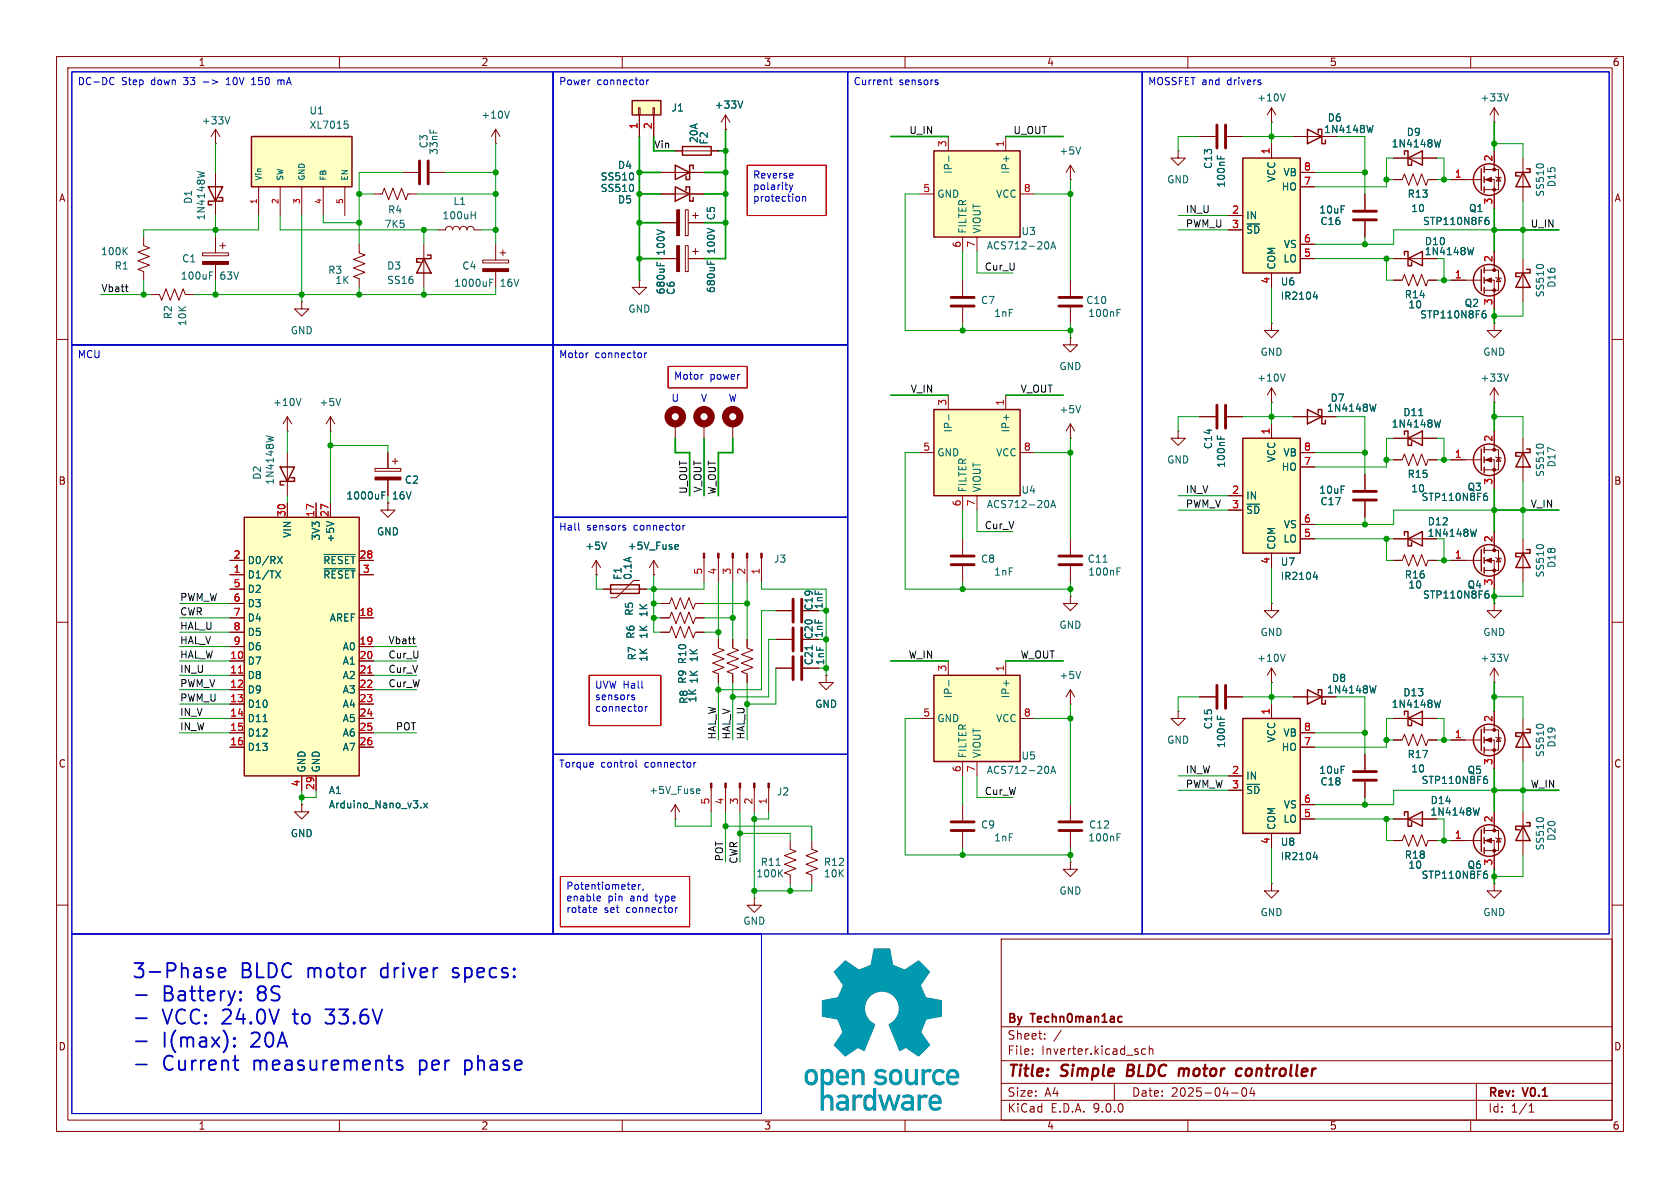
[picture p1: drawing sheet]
<svg xmlns="http://www.w3.org/2000/svg" width="297mm" height="210mm" viewBox="0 0 297 210" stroke-linecap="round" stroke-linejoin="round" font-family="sans-serif">
<defs><g id="words">
<g font-size="3.5" fill="#0000c2">
<text x="13.7" y="173.6">3-Phase</text>
<text x="42.5" y="173.6">BLDC</text>
<text x="54.6" y="173.6">motor</text>
<text x="68" y="173.6">driver</text>
<text x="81.1" y="173.6">specs:</text>
<text x="28.7" y="177.7">Battery:</text>
<text x="45.7" y="177.7">8S</text>
<text x="28.7" y="181.8">VCC: 24.0V</text>
<text x="28.7" y="185.9">I(max):</text>
<text x="44.7" y="185.9">20A</text>
<text x="52.6" y="181.8">to</text>
<text x="58.7" y="181.8">33.6V</text>
<text x="45" y="190">measurements</text>
<text x="74.7" y="190">per</text>
<text x="83.2" y="190">phase</text>
</g>
<g font-size="2.8" fill="#840000">
<text x="178" y="190.9">Title:</text>
<text x="187.7" y="190.9">Simple</text>
<text x="200.1" y="190.9">BLDC</text>
<text x="210" y="190.9">motor</text>
<text x="221" y="190.9">controller</text>
</g>
<g font-size="2.1" fill="#840000">
<text x="178" y="184">Sheet:</text>
<text x="178" y="181.2">By</text>
<text x="182.4" y="181.2">Techn0man1ac</text>
<text x="178" y="186.7">File:</text>
<text x="184.1" y="186.7">Inverter.kicad_sch</text>
<text x="178" y="196.9">KiCad</text>
<text x="178" y="194.1">Size:</text>
<text x="184.7" y="194.1">A4</text>
<text x="185.7" y="196.9">E.D.A.</text>
<text x="193.3" y="196.9">9.0.0</text>
<text x="200" y="194.1">Date:</text>
<text x="207" y="194.1">2025-04-04</text>
<text x="263" y="194.3">Rev:</text>
<text x="263" y="196.9">Id:</text>
<text x="267.1" y="196.9">1/1</text>
<text x="269.4" y="194.3">V0.1</text>
</g>
<g font-size="1.8" fill="#840000">
<text x="35" y="11.9">1</text>
<text x="85" y="11.9">2</text>
<text x="135" y="11.9">3</text>
<text x="185" y="11.9">4</text>
<text x="235" y="11.9">5</text>
<text x="285" y="11.9">6</text>
<text x="234" y="23.7">1N4148W</text>
<text x="10.3" y="35.9">A</text>
<text x="285.3" y="35.9">A</text>
<text x="251.8" y="45.3">1N4148W</text>
<text x="10.3" y="85.9">B</text>
<text x="285.3" y="85.9">B</text>
<text x="10.3" y="135.9">C</text>
<text x="285.3" y="135.9">C</text>
<text x="10.3" y="185.9">D</text>
<text x="285.3" y="185.9">D</text>
<text x="35" y="199.9">1</text>
<text x="85" y="199.9">2</text>
<text x="135" y="199.9">3</text>
<text x="185" y="199.9">4</text>
<text x="235" y="199.9">5</text>
<text x="285" y="199.9">6</text>
</g>
<g font-size="1.8" fill="#0000c2">
<text x="13.7" y="15.4">DC-DC</text>
<text x="21.5" y="15.4">Step</text>
<text x="26.8" y="15.4">down</text>
<text x="32.8" y="15.4">33</text>
<text x="36.4" y="15.4">-&gt;</text>
<text x="40.7" y="15.4">10V</text>
<text x="45.4" y="15.4">150</text>
<text x="50.2" y="15.4">mA</text>
<text x="98.7" y="15.4">Power</text>
<text x="105.5" y="15.4">connector</text>
<text x="150.8" y="15.4">Current</text>
<text x="158.9" y="15.4">sensors</text>
<text x="202.9" y="15.4">MOSSFET and</text>
<text x="217.1" y="15.4">drivers</text>
<text x="133" y="31.9">Reverse</text>
<text x="133" y="33.9">polarity</text>
<text x="133" y="36">protection</text>
<text x="13.7" y="63.6">MCU</text>
<text x="98.7" y="63.6">Motor</text>
<text x="105.2" y="63.6">connector</text>
<text x="118.6" y="71.2">U</text>
<text x="119.1" y="67.4">Motor</text>
<text x="123.8" y="71.2">V</text>
<text x="125.5" y="67.4">power</text>
<text x="128.7" y="71.2">W</text>
<text x="98.7" y="94.1">Hall</text>
<text x="103.7" y="94.1">sensors</text>
<text x="112.2" y="94.1">connector</text>
<text x="105.1" y="122.1">UVW Hall</text>
<text x="105.1" y="124.1">sensors</text>
<text x="105.1" y="126.1">connector</text>
<text x="98.7" y="136">Torque</text>
<text x="106.2" y="136">control</text>
<text x="114.1" y="136">connector</text>
<text x="100" y="157.6">Potentiometer,</text>
<text x="100" y="159.7">enable</text>
<text x="100" y="161.7">rotate</text>
<text x="106.8" y="161.7">set</text>
<text x="107.5" y="159.7">pin</text>
<text x="110.8" y="161.7">connector</text>
<text x="111.5" y="159.7">and</text>
<text x="116.2" y="159.7">type</text>
</g>
<g font-size="1.8" fill="#006464">
<text x="35.6" y="22.2">+33V</text>
<text x="54.6" y="20.4">U1</text>
<text x="54.6" y="23">XL7015</text>
<text x="85" y="21.2">+10V</text>
<text x="118.6" y="19.9">J1</text>
<text x="126.2" y="19.4">+33V</text>
<text x="222.1" y="18.1">+10V</text>
<text x="234.6" y="21.7">D6</text>
<text x="261.6" y="18.1">+33V</text>
<text x="75.8" y="26.3" transform="rotate(-90 75.8 26.3)">C3</text>
<text x="77.6" y="27.5" transform="rotate(-90 77.6 27.5)">33nF</text>
<text x="123.5" y="25.4" transform="rotate(-90 123.5 25.4)">20A</text>
<text x="125.3" y="25.6" transform="rotate(-90 125.3 25.6)">F2</text>
<text x="187.2" y="27.5">+5V</text>
<text x="214.5" y="30" transform="rotate(-90 214.5 30)">C13</text>
<text x="245.9" y="26.3">1N4148W</text>
<text x="248.6" y="24.2">D9</text>
<text x="106.1" y="34.1">SS510</text>
<text x="106.1" y="32.1">SS510</text>
<text x="109.1" y="30.1">D4</text>
<text x="165.6" y="35.2">GND</text>
<text x="168.5" y="30.8" transform="rotate(-90 168.5 30.8)">IP-</text>
<text x="176" y="35.2">VCC</text>
<text x="178.7" y="30.8" transform="rotate(-90 178.7 30.8)">IP+</text>
<text x="206.2" y="32.6">GND</text>
<text x="216.8" y="33.3" transform="rotate(-90 216.8 33.3)">100nF</text>
<text x="225.7" y="32.3" transform="rotate(-90 225.7 32.3)">VCC</text>
<text x="226.5" y="33.9">HO</text>
<text x="226.8" y="31.3">VB</text>
<text x="248.8" y="35.2">R13</text>
<text x="273.2" y="34.9" transform="rotate(-90 273.2 34.9)">SS510</text>
<text x="275.2" y="33.2" transform="rotate(-90 275.2 33.2)">D15</text>
<text x="34.1" y="36.1" transform="rotate(-90 34.1 36.1)">D1</text>
<text x="36.4" y="39.1" transform="rotate(-90 36.4 39.1)">1N4148W</text>
<text x="67.9" y="40.5">7K5</text>
<text x="68.5" y="37.9">R4</text>
<text x="78.1" y="39">100uH</text>
<text x="80.1" y="36.4">L1</text>
<text x="109.1" y="36.2">D5</text>
<text x="126.6" y="39" transform="rotate(-90 126.6 39)">C5</text>
<text x="171" y="41.4" transform="rotate(-90 171 41.4)">FILTER</text>
<text x="173.6" y="41.4" transform="rotate(-90 173.6 41.4)">VIOUT</text>
<text x="180.5" y="41.8">U3</text>
<text x="220.2" y="39">IN</text>
<text x="220.2" y="41.5">~{SD}</text>
<text x="233.1" y="37.9">10uF</text>
<text x="233.3" y="40">C16</text>
<text x="249.4" y="37.7">10</text>
<text x="251.5" y="40">STP110N8F6</text>
<text x="259.6" y="37.7">Q1</text>
<text x="17.7" y="45.3">100K</text>
<text x="20.2" y="47.9">R1</text>
<text x="32.1" y="46.6">C1</text>
<text x="68.3" y="47.9">D3</text>
<text x="81.6" y="47.9">C4</text>
<text x="117.7" y="45.1" transform="rotate(-90 117.7 45.1)">100V</text>
<text x="126.6" y="44.9" transform="rotate(-90 126.6 44.9)">100V</text>
<text x="174.4" y="44.3">ACS712-20A</text>
<text x="225.7" y="47.8" transform="rotate(-90 225.7 47.8)">COM</text>
<text x="226.8" y="46.6">LO</text>
<text x="226.9" y="44">VS</text>
<text x="251.8" y="43.5">D10</text>
<text x="31.9" y="49.6">100uF</text>
<text x="38.9" y="49.6">63V</text>
<text x="57.9" y="48.6">R3</text>
<text x="59.2" y="50.4">1K</text>
<text x="68.3" y="50.4">SS16</text>
<text x="80.2" y="50.9">1000uF</text>
<text x="88.4" y="50.9">16V</text>
<text x="117.7" y="52.1" transform="rotate(-90 117.7 52.1)">680uF</text>
<text x="119.5" y="52.2" transform="rotate(-90 119.5 52.2)">C6</text>
<text x="126.6" y="51.9" transform="rotate(-90 126.6 51.9)">680uF</text>
<text x="173.3" y="53.9">C7</text>
<text x="191.9" y="53.9">C10</text>
<text x="226.3" y="50.6">U6</text>
<text x="226.3" y="53.2">IR2104</text>
<text x="248.2" y="52.9">R14</text>
<text x="273.2" y="52.7" transform="rotate(-90 273.2 52.7)">SS510</text>
<text x="275.2" y="51" transform="rotate(-90 275.2 51)">D16</text>
<text x="30.6" y="56.5" transform="rotate(-90 30.6 56.5)">R2</text>
<text x="33.1" y="57.7" transform="rotate(-90 33.1 57.7)">10K</text>
<text x="51.3" y="59.3">GND</text>
<text x="111" y="55.5">GND</text>
<text x="175.7" y="56.2">1nF</text>
<text x="192.3" y="56.2">100nF</text>
<text x="248.9" y="54.7">10</text>
<text x="251" y="56.5">STP110N8F6</text>
<text x="258.8" y="54.5">Q2</text>
<text x="187.2" y="65.6">GND</text>
<text x="222.8" y="63.1">GND</text>
<text x="262.1" y="63.1">GND</text>
<text x="48.2" y="72">+10V</text>
<text x="56.4" y="72">+5V</text>
<text x="222.1" y="67.7">+10V</text>
<text x="235.1" y="71.2">D7</text>
<text x="261.6" y="67.7">+33V</text>
<text x="168.5" y="76.5" transform="rotate(-90 168.5 76.5)">IP-</text>
<text x="178.7" y="76.5" transform="rotate(-90 178.7 76.5)">IP+</text>
<text x="187.2" y="73.3">+5V</text>
<text x="234.5" y="73">1N4148W</text>
<text x="245.9" y="75.8">1N4148W</text>
<text x="248" y="73.8">D11</text>
<text x="165.6" y="80.9">GND</text>
<text x="176" y="80.9">VCC</text>
<text x="206.2" y="82.1">GND</text>
<text x="214.5" y="79.5" transform="rotate(-90 214.5 79.5)">C14</text>
<text x="216.8" y="82.8" transform="rotate(-90 216.8 82.8)">100nF</text>
<text x="225.7" y="81.8" transform="rotate(-90 225.7 81.8)">VCC</text>
<text x="226.5" y="83.4">HO</text>
<text x="226.8" y="80.9">VB</text>
<text x="275.2" y="82.7" transform="rotate(-90 275.2 82.7)">D17</text>
<text x="46.3" y="84.9" transform="rotate(-90 46.3 84.9)">D2</text>
<text x="48.6" y="85.8" transform="rotate(-90 48.6 85.8)">1N4148W</text>
<text x="61.1" y="88.5">1000uF</text>
<text x="69.4" y="88.5">16V</text>
<text x="71.5" y="85.7">C2</text>
<text x="171" y="87.1" transform="rotate(-90 171 87.1)">FILTER</text>
<text x="173.6" y="87.1" transform="rotate(-90 173.6 87.1)">VIOUT</text>
<text x="180.5" y="87.5">U4</text>
<text x="220.2" y="88.5">IN</text>
<text x="233.1" y="87.5">10uF</text>
<text x="233.3" y="89.5">C17</text>
<text x="248.8" y="84.7">R15</text>
<text x="249.4" y="87.2">10</text>
<text x="251.2" y="88.7">STP110N8F6</text>
<text x="259.3" y="87">Q3</text>
<text x="273.2" y="84.4" transform="rotate(-90 273.2 84.4)">SS510</text>
<text x="51.7" y="95.2" transform="rotate(-90 51.7 95.2)">VIN</text>
<text x="56.7" y="95.7" transform="rotate(-90 56.7 95.7)">3V3</text>
<text x="66.5" y="94.8">GND</text>
<text x="174.4" y="90">ACS712-20A</text>
<text x="220.2" y="91">~{SD}</text>
<text x="226.9" y="93.6">VS</text>
<text x="252.3" y="95.1">1N4148W</text>
<text x="252.3" y="93.1">D12</text>
<text x="43.7" y="99.9">D0/RX</text>
<text x="57" y="99.9">~{RESET}</text>
<text x="59.3" y="96" transform="rotate(-90 59.3 96)">+5V</text>
<text x="103.4" y="97.4">+5V</text>
<text x="110.9" y="97.4">+5V_Fuse</text>
<text x="136.7" y="99.7">J3</text>
<text x="173.3" y="99.7">C8</text>
<text x="175.7" y="102">1nF</text>
<text x="192.2" y="99.7">C11</text>
<text x="192.3" y="102">100nF</text>
<text x="225.7" y="97.3" transform="rotate(-90 225.7 97.3)">COM</text>
<text x="226.3" y="100.2">U7</text>
<text x="226.8" y="96.1">LO</text>
<text x="275.2" y="100.5" transform="rotate(-90 275.2 100.5)">D18</text>
<text x="43.7" y="102.5">D1/TX</text>
<text x="43.7" y="105">D2</text>
<text x="43.7" y="107.5">D3</text>
<text x="57" y="102.5">~{RESET}</text>
<text x="110.1" y="102.6" transform="rotate(-90 110.1 102.6)">F1</text>
<text x="111.9" y="102.6" transform="rotate(-90 111.9 102.6)">0.1A</text>
<text x="145.6" y="107.8" transform="rotate(-90 145.6 107.8)">1nF</text>
<text x="226.3" y="102.7">IR2104</text>
<text x="248.2" y="102.5">R16</text>
<text x="248.9" y="104.2">10</text>
<text x="251.5" y="106">STP110N8F6</text>
<text x="259.3" y="104.2">Q4</text>
<text x="273.2" y="102.2" transform="rotate(-90 273.2 102.2)">SS510</text>
<text x="43.7" y="110.1">D4</text>
<text x="43.7" y="112.6">D5</text>
<text x="58.2" y="110.1">AREF</text>
<text x="112.1" y="109" transform="rotate(-90 112.1 109)">R5</text>
<text x="112.4" y="113" transform="rotate(-90 112.4 113)">R6</text>
<text x="114.7" y="113" transform="rotate(-90 114.7 113)">1K</text>
<text x="114.7" y="109.2" transform="rotate(-90 114.7 109.2)">1K</text>
<text x="143.9" y="113.1" transform="rotate(-90 143.9 113.1)">C20</text>
<text x="143.9" y="108" transform="rotate(-90 143.9 108)">C19</text>
<text x="145.6" y="112.9" transform="rotate(-90 145.6 112.9)">1nF</text>
<text x="187.2" y="111.4">GND</text>
<text x="222.8" y="112.6">GND</text>
<text x="262.1" y="112.6">GND</text>
<text x="43.7" y="115.2">D6</text>
<text x="43.7" y="117.7">D7</text>
<text x="60.5" y="115.2">A0</text>
<text x="60.5" y="117.7">A1</text>
<text x="112.6" y="116.8" transform="rotate(-90 112.6 116.8)">R7</text>
<text x="114.7" y="117.1" transform="rotate(-90 114.7 117.1)">1K</text>
<text x="123.5" y="117.2" transform="rotate(-90 123.5 117.2)">1K</text>
<text x="143.9" y="117.7" transform="rotate(-90 143.9 117.7)">C21</text>
<text x="145.9" y="117.7" transform="rotate(-90 145.9 117.7)">1nF</text>
<text x="222.1" y="117.2">+10V</text>
<text x="261.6" y="117.2">+33V</text>
<text x="43.7" y="120.2">D8</text>
<text x="43.7" y="122.8">D9</text>
<text x="43.7" y="125.3">D10</text>
<text x="60.5" y="120.2">A2</text>
<text x="60.5" y="122.8">A3</text>
<text x="60.5" y="125.3">A4</text>
<text x="121.5" y="121" transform="rotate(-90 121.5 121)">R9 R10</text>
<text x="121.8" y="124.5" transform="rotate(-90 121.8 124.5)">R8</text>
<text x="123.3" y="124.3" transform="rotate(-90 123.3 124.3)">1K 1K</text>
<text x="144" y="125.3">GND</text>
<text x="168.5" y="123.5" transform="rotate(-90 168.5 123.5)">IP-</text>
<text x="178.7" y="123.5" transform="rotate(-90 178.7 123.5)">IP+</text>
<text x="187.2" y="120.2">+5V</text>
<text x="234.5" y="122.8">1N4148W</text>
<text x="235.4" y="120.8">D8</text>
<text x="245.9" y="125.3">1N4148W</text>
<text x="248" y="123.3">D13</text>
<text x="43.7" y="127.9">D11</text>
<text x="43.7" y="130.4">D12</text>
<text x="60.5" y="127.9">A5</text>
<text x="60.5" y="130.4">A6</text>
<text x="165.6" y="127.9">GND</text>
<text x="176" y="127.9">VCC</text>
<text x="206.2" y="131.7">GND</text>
<text x="214.5" y="129" transform="rotate(-90 214.5 129)">C15</text>
<text x="225.7" y="131.3" transform="rotate(-90 225.7 131.3)">VCC</text>
<text x="226.8" y="130.4">VB</text>
<text x="43.7" y="132.9">D13</text>
<text x="54.2" y="136.7" transform="rotate(-90 54.2 136.7)">GND</text>
<text x="56.7" y="136.7" transform="rotate(-90 56.7 136.7)">GND</text>
<text x="60.5" y="132.9">A7</text>
<text x="171" y="134.1" transform="rotate(-90 171 134.1)">FILTER</text>
<text x="173.6" y="134.1" transform="rotate(-90 173.6 134.1)">VIOUT</text>
<text x="174.4" y="137">ACS712-20A</text>
<text x="180.5" y="134.5">U5</text>
<text x="216.8" y="132.3" transform="rotate(-90 216.8 132.3)">100nF</text>
<text x="226.5" y="132.9">HO</text>
<text x="233.1" y="137">10uF</text>
<text x="248.8" y="134.2">R17</text>
<text x="249.4" y="136.8">10</text>
<text x="259.3" y="137">Q5</text>
<text x="273.2" y="133.9" transform="rotate(-90 273.2 133.9)">SS510</text>
<text x="275.2" y="132.2" transform="rotate(-90 275.2 132.2)">D19</text>
<text x="58" y="140.6">A1</text>
<text x="58" y="143.1">Arduino_Nano_v3.x</text>
<text x="114.7" y="140.6">+5V_Fuse</text>
<text x="137.2" y="140.8">J2</text>
<text x="220.2" y="138">IN</text>
<text x="220.2" y="140.6">~{SD}</text>
<text x="226.9" y="143.1">VS</text>
<text x="233.3" y="139">C18</text>
<text x="251.2" y="138.8">STP110N8F6</text>
<text x="252.8" y="142.3">D14</text>
<text x="51.3" y="148.2">GND</text>
<text x="173.3" y="146.7">C9</text>
<text x="175.7" y="148.9">1nF</text>
<text x="192.3" y="148.9">100nF</text>
<text x="192.4" y="146.7">C12</text>
<text x="225.7" y="146.8" transform="rotate(-90 225.7 146.8)">COM</text>
<text x="226.3" y="149.7">U8</text>
<text x="226.8" y="145.6">LO</text>
<text x="252.8" y="144.4">1N4148W</text>
<text x="275.2" y="148.8" transform="rotate(-90 275.2 148.8)">D20</text>
<text x="133.6" y="155.3">100K</text>
<text x="134.4" y="153.3">R11</text>
<text x="145.6" y="153.3">R12</text>
<text x="145.6" y="155.3">10K</text>
<text x="226.3" y="152.2">IR2104</text>
<text x="248.2" y="152">R18</text>
<text x="248.9" y="153.8">10</text>
<text x="251.2" y="155.5">STP110N8F6</text>
<text x="259.3" y="153.8">Q6</text>
<text x="273.2" y="150.4" transform="rotate(-90 273.2 150.4)">SS510</text>
<text x="187.2" y="158.3">GND</text>
<text x="131.3" y="163.7">GND</text>
<text x="222.8" y="162.2">GND</text>
<text x="262.1" y="162.2">GND</text>
</g>
<g font-size="1.8" fill="#a90000">
<text x="112.8" y="22.9" transform="rotate(-90 112.8 22.9)">1</text>
<text x="115.3" y="22.9" transform="rotate(-90 115.3 22.9)">2</text>
<text x="167.4" y="26.1" transform="rotate(-90 167.4 26.1)">3</text>
<text x="177.5" y="26.1" transform="rotate(-90 177.5 26.1)">1</text>
<text x="224.5" y="27.4" transform="rotate(-90 224.5 27.4)">1</text>
<text x="263.9" y="28.6" transform="rotate(-90 263.9 28.6)">2</text>
<text x="163.1" y="34">5</text>
<text x="180.9" y="34">8</text>
<text x="230.4" y="30.2">8</text>
<text x="230.4" y="32.8">7</text>
<text x="257.1" y="31.5">1</text>
<text x="217.7" y="37.8">2</text>
<text x="217.7" y="40.4">3</text>
<text x="263.9" y="36.3" transform="rotate(-90 263.9 36.3)">3</text>
<text x="169.9" y="43.9" transform="rotate(-90 169.9 43.9)">6</text>
<text x="172.5" y="43.9" transform="rotate(-90 172.5 43.9)">7</text>
<text x="230.4" y="42.9">6</text>
<text x="230.4" y="45.5">5</text>
<text x="263.9" y="46.4" transform="rotate(-90 263.9 46.4)">2</text>
<text x="224.5" y="50.2" transform="rotate(-90 224.5 50.2)">4</text>
<text x="257.1" y="49.3">1</text>
<text x="263.9" y="54" transform="rotate(-90 263.9 54)">3</text>
<text x="167.4" y="71.8" transform="rotate(-90 167.4 71.8)">3</text>
<text x="177.5" y="71.8" transform="rotate(-90 177.5 71.8)">1</text>
<text x="224.5" y="76.9" transform="rotate(-90 224.5 76.9)">1</text>
<text x="163.1" y="79.8">5</text>
<text x="180.9" y="79.8">8</text>
<text x="230.4" y="79.8">8</text>
<text x="230.4" y="82.3">7</text>
<text x="257.1" y="81">1</text>
<text x="263.9" y="78.2" transform="rotate(-90 263.9 78.2)">2</text>
<text x="169.9" y="89.6" transform="rotate(-90 169.9 89.6)">6</text>
<text x="172.5" y="89.6" transform="rotate(-90 172.5 89.6)">7</text>
<text x="217.7" y="87.4">2</text>
<text x="217.7" y="89.9">3</text>
<text x="263.9" y="85.8" transform="rotate(-90 263.9 85.8)">3</text>
<text x="50.5" y="91.5" transform="rotate(-90 50.5 91.5)">30</text>
<text x="55.6" y="91.5" transform="rotate(-90 55.6 91.5)">17</text>
<text x="58.2" y="91.5" transform="rotate(-90 58.2 91.5)">27</text>
<text x="230.4" y="92.5">6</text>
<text x="230.4" y="95">5</text>
<text x="263.9" y="96" transform="rotate(-90 263.9 96)">2</text>
<text x="41.2" y="98.8">2</text>
<text x="41.2" y="101.3">1</text>
<text x="63.5" y="98.8">28</text>
<text x="64.1" y="101.3">3</text>
<text x="124.2" y="101.7" transform="rotate(-90 124.2 101.7)">5</text>
<text x="126.7" y="101.7" transform="rotate(-90 126.7 101.7)">4</text>
<text x="129.3" y="101.7" transform="rotate(-90 129.3 101.7)">3</text>
<text x="131.8" y="101.7" transform="rotate(-90 131.8 101.7)">2</text>
<text x="134.4" y="101.7" transform="rotate(-90 134.4 101.7)">1</text>
<text x="224.5" y="99.8" transform="rotate(-90 224.5 99.8)">4</text>
<text x="257.1" y="98.8">1</text>
<text x="41.2" y="103.9">5</text>
<text x="41.2" y="106.4">6</text>
<text x="263.9" y="103.6" transform="rotate(-90 263.9 103.6)">3</text>
<text x="41.2" y="109">7</text>
<text x="41.2" y="111.5">8</text>
<text x="63.5" y="109">18</text>
<text x="40.6" y="116.6">10</text>
<text x="40.6" y="119.1">11</text>
<text x="41.2" y="114">9</text>
<text x="63.5" y="114">19</text>
<text x="63.5" y="116.6">20</text>
<text x="63.5" y="119.1">21</text>
<text x="167.4" y="118.8" transform="rotate(-90 167.4 118.8)">3</text>
<text x="177.5" y="118.8" transform="rotate(-90 177.5 118.8)">1</text>
<text x="40.6" y="121.7">12</text>
<text x="40.6" y="124.2">13</text>
<text x="63.5" y="121.7">22</text>
<text x="63.5" y="124.2">23</text>
<text x="40.6" y="126.7">14</text>
<text x="40.6" y="129.3">15</text>
<text x="40.6" y="131.8">16</text>
<text x="63.5" y="126.7">24</text>
<text x="63.5" y="129.3">25</text>
<text x="63.5" y="131.8">26</text>
<text x="163.1" y="126.7">5</text>
<text x="180.9" y="126.7">8</text>
<text x="224.5" y="126.4" transform="rotate(-90 224.5 126.4)">1</text>
<text x="230.4" y="129.3">8</text>
<text x="230.4" y="131.8">7</text>
<text x="257.1" y="130.6">1</text>
<text x="263.9" y="127.7" transform="rotate(-90 263.9 127.7)">2</text>
<text x="169.9" y="136.6" transform="rotate(-90 169.9 136.6)">6</text>
<text x="172.5" y="136.6" transform="rotate(-90 172.5 136.6)">7</text>
<text x="217.7" y="136.9">2</text>
<text x="263.9" y="135.3" transform="rotate(-90 263.9 135.3)">3</text>
<text x="53.1" y="139.1" transform="rotate(-90 53.1 139.1)">4</text>
<text x="55.6" y="139.7" transform="rotate(-90 55.6 139.7)">29</text>
<text x="125.5" y="142.3" transform="rotate(-90 125.5 142.3)">5</text>
<text x="128" y="142.3" transform="rotate(-90 128 142.3)">4</text>
<text x="130.6" y="142.3" transform="rotate(-90 130.6 142.3)">3</text>
<text x="133.1" y="142.3" transform="rotate(-90 133.1 142.3)">2</text>
<text x="135.6" y="142.3" transform="rotate(-90 135.6 142.3)">1</text>
<text x="217.7" y="139.4">3</text>
<text x="230.4" y="142">6</text>
<text x="224.5" y="149.3" transform="rotate(-90 224.5 149.3)">4</text>
<text x="230.4" y="144.5">5</text>
<text x="257.1" y="148.3">1</text>
<text x="263.9" y="145.5" transform="rotate(-90 263.9 145.5)">2</text>
<text x="263.9" y="153.1" transform="rotate(-90 263.9 153.1)">3</text>
</g>
<g font-size="1.8" fill="#0f0f0f">
<text x="160.7" y="23.8">U_IN</text>
<text x="179.1" y="23.8">U_OUT</text>
<text x="115.6" y="26.3">Vin</text>
<text x="209.5" y="40.3">PWM_U</text>
<text x="209.5" y="37.8">IN_U</text>
<text x="270.5" y="40.3">U_IN</text>
<text x="174" y="47.9">Cur_U</text>
<text x="17.8" y="51.7">Vbatt</text>
<text x="160.9" y="69.5">V_IN</text>
<text x="180.3" y="69.5">V_OUT</text>
<text x="121.6" y="87.4" transform="rotate(-90 121.6 87.4)">U_OUT</text>
<text x="124.1" y="87.2" transform="rotate(-90 124.1 87.2)">V_OUT</text>
<text x="126.7" y="87.5" transform="rotate(-90 126.7 87.5)">W_OUT</text>
<text x="209.5" y="89.8">PWM_V</text>
<text x="209.5" y="87.3">IN_V</text>
<text x="270.5" y="89.8">V_IN</text>
<text x="174" y="93.6">Cur_V</text>
<text x="31.7" y="106.3">PWM_W</text>
<text x="31.7" y="111.4">HAL_U</text>
<text x="31.7" y="108.9">CWR</text>
<text x="31.7" y="114">HAL_V</text>
<text x="68.6" y="114">Vbatt</text>
<text x="31.7" y="116.5">HAL_W</text>
<text x="31.7" y="119">IN_U</text>
<text x="68.6" y="119">Cur_V</text>
<text x="68.6" y="116.5">Cur_U</text>
<text x="160.5" y="116.5">W_IN</text>
<text x="180.3" y="116.5">W_OUT</text>
<text x="31.7" y="124.1">PWM_U</text>
<text x="31.7" y="121.6">PWM_V</text>
<text x="68.6" y="121.6">Cur_W</text>
<text x="31.7" y="126.7">IN_V</text>
<text x="31.7" y="129.2">IN_W</text>
<text x="69.9" y="129.2">POT</text>
<text x="126.7" y="130.8" transform="rotate(-90 126.7 130.8)">HAL_W</text>
<text x="129.2" y="130.8" transform="rotate(-90 129.2 130.8)">HAL_V</text>
<text x="131.7" y="130.8" transform="rotate(-90 131.7 130.8)">HAL_U</text>
<text x="209.5" y="136.8">IN_W</text>
<text x="174" y="140.6">Cur_W</text>
<text x="209.5" y="139.4">PWM_W 3</text>
<text x="270.5" y="139.4">W_IN</text>
<text x="127.9" y="152.4" transform="rotate(-90 127.9 152.4)">POT</text>
<text x="130.5" y="152.8" transform="rotate(-90 130.5 152.8)">CWR</text>
</g>
<g font-size="1.4" fill="#006464">
<text x="46.5" y="32" transform="rotate(-90 46.5 32)">Vin</text>
<text x="50.3" y="32" transform="rotate(-90 50.3 32)">SW</text>
<text x="54.1" y="32" transform="rotate(-90 54.1 32)">GND</text>
<text x="57.9" y="32" transform="rotate(-90 57.9 32)">FB</text>
<text x="61.7" y="32" transform="rotate(-90 61.7 32)">EN</text>
</g>
<g font-size="1.4" fill="#a90000">
<text x="45.5" y="36.2" transform="rotate(-90 45.5 36.2)">1</text>
<text x="49.3" y="36.2" transform="rotate(-90 49.3 36.2)">2</text>
<text x="53.1" y="36.2" transform="rotate(-90 53.1 36.2)">3</text>
<text x="56.9" y="36.2" transform="rotate(-90 56.9 36.2)">4</text>
<text x="60.7" y="36.2" transform="rotate(-90 60.7 36.2)">5</text>
</g>
</g></defs>
<g fill="none" stroke="#840000" stroke-width=".18">
<path d="M10 10h277v190h-277zM12 12h273v186h-273zM60 10v2M110 10v2M160 10v2M210 10v2M260 10v2M10 60h2M285 60h2M10 110h2M285 110h2M10 160h2"/>
<path d="M177 166h108v32h-108zM285 160h2M60 198v2M110 198v2M160 198v2M177 194.5h108M177 191.5h108M177 187.5h108M177 181.5h108M182.5 186.3v.1M182.5 185.5v.1M184.7 183.6v.1"/>
<path d="M184.7 182.8v.1M187.6 182.1l-1.3 2M197 191.5v3M202.5 185.5l-.4-.1-.3 .3v.4l.2 .2h.5M203.2 185.5l.2-.1 .3 .1 .1 .9M203.2 184.9v1.5M210 198v2M217.7 193.2h1.2M219.7 192.4l.2-.1a.81 .81 0 0 1 .6 .6 .81 .81 0 0 1-.3 .8l-.2 .1a.81 .81 0 0 1-.3-1.4zM221.3 192.2l-.3 1.1h.9M221.7 192.8v1M260 198v2"/>
<path d="M261 191.5v6.5M270.3 196.6h.9M270.3 195.5l.4-.4v1.5"/>
</g>
<path d="M199.5 188.2l-.3 2h.8M208.8 188.9l.5 .1M209.3 189.2l-.1 1M219 188.9l.6 .1M219.4 190.1l-.6 .1M220.3 189.3v.7" fill="none" stroke="#840000" stroke-width=".4"/>
<path d="M197.9 179.7l.4 .1M198.3 180.6l-.4 .1" fill="none" stroke="#840000" stroke-width=".3"/>
<g fill="#0099b0">
<path d="M167.6 189.3l.4-.3h.5l.5 .1 .3 .3 .3 .5v.7l-1.8 .1 .1 .3 .2 .2 .6 .1 .4-.2 .4 .3-.1 .1a1.32 1.32 0 0 1-1.6 .2 1.32 1.32 0 0 1-.6-1.5h1.8l-.2-.5-.4-.2-.4 .2-.2 .5h-.6z"/>
<path d="M147.4 171.7l2-1.9 2.5 1.6 1.9-.8 .6-2.9 .2-.1 2.7 .1 .6 2.8 2 .9 2.4-1.6h.2l1.9 2-1.6 2.4 .9 2 2.7 .6 .1 .1v2.8l-2.7 .6-.9 2.1 1.5 2.4-2 2-2.2-1.5-1.2 .5-1.9-4.6 .3-.3a2.98 2.98 0 0 0 .6-4.6 2.98 2.98 0 0 0-4.6 .3 2.98 2.98 0 0 0 1.3 4.5l-1.9 4.7-1.2-.5-2.2 1.5-2-2v-.1l1.5-2.3-.9-2.1-2.7-.6v-2.8l.1-.1 2.7-.5 .9-2-1.6-2.4z"/>
<path d="M150.7 193.5h.6v.3l.6-.3 .7 .2-.4 .5-.5-.2-.4 .3v2h-.6z"/>
<path d="M150.6 189h.6v.3l.3-.3h.6l.5 .3 .3 .5v2h-.6v-1.9l-.2-.3-.4-.1-.3 .1-.2 .3v1.9h-.6z"/>
<path d="M160 189h.6v1.9l.2 .3 .4 .1 .3-.1 .2-.3v-1.9h.6v2.8h-.6v-.3l-.4 .3-.5 .1-.6-.4-.2-.5z"/>
<path d="M142.6 189.3l.4-.3h.6l.5 .1 .3 .4 .2 .6v.9l-.2 .4-.4 .3-.9 .1-.7-.5-.2-.9h.6l.1 .6 .4 .3 .5-.1 .2-.5v-.8l-.5-.4-.5 .2-.2 .7h-.6l.1-.7z"/>
<path d="M145.1 189h.6v.3l.4-.3h.5l.4 .2 .3 .4v1.3l-.2 .6-.3 .3-.4 .1-.7-.4v2.3l.3-.3h.4l.5 .1 .3 .3 .2 .5v1.9h-.6v-1.9l-.2-.3-.4-.1-.3 .1-.2 .3v1.9h-.6v-5.9h.6l.1 .7 .4 .2 .5-.2 .1-.7-.1-.7-.5-.2-.4 .2-.1 .7h-.6z"/>
<path d="M152.9 193.7l.7-.2 .7 .3v-1.5h.6v4h-.6v-.3l-.4 .3-.5 .1-.6-.4-.1-.4-.1-.7h.6l.1 .7 .4 .2 .4-.1 .2-.6-.1-.8-.3-.3-.6 .2-.1 .7h-.6l.1-.8z"/>
<path d="M154.8 189.2l.3-.2a1.7 1.7 0 0 1 1.7 .3l-.4 .5-.8-.3-.3 .1-.1 .2 .2 .3 .8 .1 .4 .2 .2 .4v.5a1.57 1.57 0 0 1-2.4 .1l.4-.4 .4 .2 .4 .1h.5l.2-.3-.2-.3-.9-.1-.4-.3-.2-.5z"/>
<path d="M155.2 193.5h.6l.6 2 .6-2h.4l.7 2 .5-2h.6l-.9 2.8h-.5l-.6-2-.6 2h-.5z"/>
<path d="M157.5 189.3l.4-.3h.6l.5 .1 .4 .4 .1 .6v.9l-.2 .4-.4 .3-.9 .1-.7-.5-.1-.9h.5l.1 .6 .4 .3 .5-.1 .2-.5v-.8l-.4-.4-.6 .2-.2 .7h-.5v-.7z"/>
<path d="M159.5 193.8a1.2 1.2 0 0 1 1.2-.4 1.2 1.2 0 0 1 .9 1v1.9h-.6v-.2l-.4 .2h-.7l-.5-.3-.1-.5h.5l.3 .3h.6l.3-.2v-.5h-.9l-.3 .4h-.5l.1-.4 .5-.4h1.1v-.4l-.1-.2-.3-.1h-.5l-.2 .2-.5-.3z"/>
<path d="M164.5 193.8l.4-.3h.5l.5 .1 .3 .3 .3 .5v.7l-1.8 .1 .1 .3 .2 .2 .6 .1 .4-.2 .4 .3-.1 .1a1.32 1.32 0 0 1-1.6 .2 1.32 1.32 0 0 1-.5-1.5h1.7l-.2-.5-.4-.2-.4 .2-.2 .5h-.5z"/>
<path d="M162.2 193.5h.6v.3l.6-.3 .7 .2-.4 .5-.5-.2-.3 .3-.1 2h-.6z"/>
<path d="M148 193.8a1.2 1.2 0 0 1 1.2-.4 1.2 1.2 0 0 1 .9 1v1.9h-.6v-.2l-.4 .2h-.7l-.5-.3-.1-.5h.5l.3 .3h.6l.2-.2 .1-.5h-.9l-.3 .4h-.5v-.4l.6-.4h1.1v-.4l-.1-.2-.4-.1h-.4l-.2 .2-.5-.3z"/>
<path d="M148.1 189.3l.4-.3h.5l.5 .1 .3 .3 .3 .5v.7l-1.8 .1 .1 .3 .2 .2 .6 .1 .4-.2 .4 .3-.1 .1a1.32 1.32 0 0 1-1.6 .2 1.32 1.32 0 0 1-.5-1.5h1.7l-.2-.5-.4-.2-.4 .2-.2 .5h-.5z"/>
<path d="M162.9 189h.6v.3l.6-.3 .7 .2-.4 .5-.5-.2-.3 .3-.1 2h-.6z"/>
<path d="M165.2 189.3l.4-.3h.6l.4 .1 .5 .3-.4 .4-.5-.3-.5 .1-.3 .3-.1 .5 .1 .5 .3 .3 .5 .1 .5-.3 .3 .4a1.36 1.36 0 0 1-1.7 .2 1.36 1.36 0 0 1-.5-1.7z"/>
</g>
<path d="M215.1 22.1v4.1M216.7 22.1v4.1" fill="none" stroke="#840000" stroke-width=".51"/>
<path d="M212.1 24.1h2.8M216.9 24.1h2.8" fill="none" stroke="#840000" stroke-width=".18"/>
<path d="M215.2 27.5v.6M215.8 27.7v.4" fill="none" stroke="#006464" stroke-width=".18"/>
<path d="M219.7 27.9h10.2v20.4h-10.2z" fill="#ffffc2"/>
<g fill="none" stroke="#840000" stroke-width=".25">
<path d="M219.7 27.9h10.2v20.4h-10.2zM248.3 76.8v-.6h.6v2.5h.7v-.6M248.9 77.5l2.6-1.3v2.5zM261.9 79.4v3.8M262.4 79v1M269.9 79.4h.6v.6h-2.5v.6h.6M262.4 80.8v1M262.4 82.6v1M269.2 80l1.3 2.6h-2.5z"/>
<circle cx="263.3" cy="81.3" r="2.79"/>
</g>
<g fill="none" stroke="#840000" stroke-width=".18">
<path d="M217.2 38.1h2.5M224.8 25.4v2.5M229.9 30.5h2.5M229.9 33h2.5M26.7 52.1h1.5l.4 1 .7-2 .8 2 .8-2 .7 2 .8-2 .4 1h1.5M217.2 40.6h2.5M224.8 57.2v1.2h1.3l-1.3 1.3-1.3-1.3h1.3M224.8 57.2h.1M224.8 48.3v2.5M229.9 43.2h2.5M229.9 45.7h2.5M208.3 76.2v1.3h1.2l-1.2 1.2-1.3-1.2h1.3"/>
<path d="M208.3 76.2h.1M212.1 73.7h2.8M216.9 73.7h2.8M224.8 71.1h.1M224.8 68.6v2.5M224.8 68.6l-.8 1.3M224.8 68.6l.8 1.3M246.4 77.5h7.6M262.4 79.5h2.5v3.6h-2.5M264.2 71.1h.1M264.2 68.6v2.5M264.2 76.2v3.3"/>
<path d="M264.2 68.6l-.8 1.3M264.2 68.6l.7 1.3M269.2 77.5v7.6M246.4 81.3h1.5l.4-1 .7 2 .8-2 .8 2 .7-2 .8 2 .4-1h1.5M256.5 81.3h5.4M262.4 81.3h1.8v5.1M264.4 80.8l.1 .1h.8l.1 .1M264.9 80.9l.4 .6h-.8zM125.7 139.3v4.2M128.3 139.3v4.2M130.8 139.3v4.2M133.3 139.3v4.2"/>
<path d="M135.9 139.3v4.2M133.3 158.8v1.2h1.3l-1.3 1.3-1.2-1.3h1.2M133.3 158.8h.1M143.5 148.6v1.5l1 .4-2 .8 2 .7-2 .8 2 .7-2 .8 1 .4v1.5"/>
</g>
<path d="M232.2 52.5h.8M232.8 52.1v.8M215.2 77v.6M215.8 77.2v.4M227.2 66.1l-.4 1.3M250.8 73.5h.7M254.7 74.2l-.3 1.3M266.7 66.1l-.4 1.3M271.8 78.6h.8M262.4 87.7h.3l.3 .2-.1 .5h-.5M262.9 87.2l-.5 .1" fill="none" stroke="#006464" stroke-width=".18"/>
<g fill="#840000" stroke="#840000" stroke-width=".18">
<path d="M135.8 138.4h.2v.9h-.2z"/>
<path d="M133.2 138.4h.3v.9h-.3z"/>
<path d="M130.7 138.4h.2v.9h-.2z"/>
<path d="M128.1 138.4h.3v.9h-.3z"/>
<path d="M125.6 138.4h.3v.9h-.3z"/>
<path d="M262.6 81.3l1.1-.4v.8z"/>
<circle cx="264.2" cy="79.5" r=".25"/>
<circle cx="264.2" cy="83.1" r=".25"/>
</g>
<path d="M215.1 71.6v4.1M216.7 71.6v4.1" fill="none" stroke="#840000" stroke-width=".51"/>
<path d="M43.2 91.4h20.3v45.8h-20.3z" fill="#ffffc2"/>
<g fill="none" stroke="#840000" stroke-width=".25">
<path d="M248.3 27.3v-.6h.6v2.5h.7v-.6M248.9 27.9l2.6-1.2v2.5zM261.9 29.8v3.9M262.4 29.5v1M262.4 31.2v1.1M262.4 33v1M269.2 30.5l1.3 2.5h-2.5zM269.9 29.8h.6v.7h-2.5v.6h.6M231.1 72.4l2.6 1.3-2.6 1.2zM233 73v-.6h.7v2.5h.6v-.6M43.2 91.4h20.3v45.8h-20.3z"/>
<circle cx="263.3" cy="31.7" r="2.79"/>
</g>
<g fill="none" stroke="#840000" stroke-width=".18">
<path d="M264.2 19.1l-.8 1.2M264.2 19.1l.7 1.2M264.2 19.1v2.5M246.4 31.8h1.5l.4-1.1 .7 2.1 .8-2.1 .8 2.1 .7-2.1 .8 2.1 .4-1h1.5M246.4 27.9h7.6M256.5 31.8h5.4M262.4 30h2.5v3.5h-2.5M262.4 31.8h1.8v5M264.2 21.6h.1M264.2 26.7v3.3M264.4 31.2l.1 .2h.8l.1 .1M264.9 31.4l.4 .6h-.8z"/>
<path d="M269.2 27.9v7.7M228.6 73.7h7.6M40.6 99.1h2.6M50.8 88.9v2.5M55.9 88.9v2.5M58.4 88.9v2.5M63.5 99.1h2.5M40.6 101.6h2.6M40.6 104.1h2.6M40.6 106.7h2.6M40.6 109.2h2.6M40.6 111.8h2.6"/>
<path d="M40.6 114.3h2.6M40.6 116.8h2.6M40.6 119.4h2.6M63.5 101.6h2.5M63.5 109.2h2.5M63.5 114.3h2.5M63.5 116.8h2.5M63.5 119.4h2.5M189.2 105.4v1.3h1.3l-1.3 1.3-1.2-1.3h1.2M189.2 105.4h.1M40.6 121.9h2.6M40.6 124.5h2.6"/>
<path d="M40.6 127h2.6M40.6 129.5h2.6M40.6 132.1h2.6M53.3 137.2v2.5M55.9 137.2v2.5M63.5 121.9h2.5M63.5 124.5h2.5M63.5 127h2.5M63.5 129.5h2.5M63.5 132.1h2.5M189.2 124.5h.1M189.2 121.9l-.7 1.3"/>
<path d="M189.2 121.9l.8 1.3M189.2 121.9v2.6M53.3 142.2v1.3h1.3l-1.3 1.3-1.2-1.3h1.2M53.3 142.2h.1M170.2 142.2v2.8M170.2 147.1v2.8M189.2 152.4v1.3h1.3l-1.3 1.2-1.2-1.2h1.2M189.2 152.4h.1M189.2 142.2v2.8M189.2 147.1v2.8"/>
</g>
<g fill="none" stroke="#006464" stroke-width=".18">
<path d="M266.7 16.6l-.4 1.3M254.7 24.7l-.3 1.3M262.6 39l.4-.1 .2 .3-.1 .4h-.5M263.1 38.4l-.4 .1M271.8 29h.8M243.2 71.4l-.3 1.3M49 98.4l.9 1.2M49.9 98.4l-.9 1.2M57.3 98h5.5M57.7 92.2l1.3 .4M48.7 100.9l.9 1.3M49.6 100.9l-.9 1.3"/>
<path d="M57.3 100.6h5.5M191 118.7l-.4 1.3M46.5 127.6h.7M74.4 142.7v.1M74.9 142l.7 .8M75.6 142l-.7 .8M197.5 148h.4M197.5 147.4h.6"/>
</g>
<path d="M42.2 119h.7M65 119h.7" fill="none" stroke="#a90000" stroke-width=".18"/>
<g fill="#840000" stroke="#840000" stroke-width=".18">
<path d="M262.6 31.8l1.1-.4v.7z"/>
<circle cx="264.2" cy="30" r=".25"/>
<circle cx="264.2" cy="33.5" r=".25"/>
</g>
<path d="M168.1 145.3h4.1M168.1 146.8h4.1M187.2 145.3h4.1M187.2 146.8h4.1" fill="none" stroke="#840000" stroke-width=".51"/>
<path d="M165.1 119.4h15.2v15.2h-15.2z" fill="#ffffc2"/>
<path d="M165.1 119.4h15.2v15.2h-15.2z" fill="none" stroke="#840000" stroke-width=".25"/>
<path d="M167.6 116.8v2.6M177.8 116.8v2.6M162.6 127h2.5M170.2 134.6v2.6M172.7 134.6v2.6M180.3 127h2.6" fill="none" stroke="#840000" stroke-width=".18"/>
<path d="M167.7 120.3v1M185.2 135.5l.2 .4-.2 .8M185.8 136.7l.4-1.2 .4 1.2M185.9 136.4h.6" fill="none" stroke="#006464" stroke-width=".18"/>
<path d="M165.1 26.7h15.2v15.2h-15.2z" fill="#ffffc2"/>
<path d="M165.1 26.7h15.2v15.2h-15.2z" fill="none" stroke="#840000" stroke-width=".25"/>
<path d="M162.6 34.3h2.5M167.6 24.1v2.6M177.8 24.1v2.6M180.3 34.3h2.6M189.2 31.8h.1M189.2 29.2l-.7 1.3M189.2 29.2l.8 1.3M189.2 29.2v2.6M170.2 41.9v2.6M172.7 41.9v2.6" fill="none" stroke="#840000" stroke-width=".18"/>
<path d="M167.7 27.6v.9M191 26l-.4 1.2M185.2 42.8l.2 .4-.2 .8M185.8 44l.4-1.3 .4 1.3M185.9 43.7h.6" fill="none" stroke="#006464" stroke-width=".18"/>
<path d="M165.1 72.4h15.2v15.2h-15.2z" fill="#ffffc2"/>
<path d="M36.8 33h2.6l-1.3 2.6zM38.7 34.9h.7v.7h-2.6v.6h.7M165.1 72.4h15.2v15.2h-15.2zM107.9 103.4h5.1v1.5h-5.1z" fill="none" stroke="#840000" stroke-width=".25"/>
<g fill="none" stroke="#840000" stroke-width=".18">
<path d="M38.1 30.5v7.6M35.8 44.7h4.6v.5h-4.6zM38.1 41.9v2.8M38.1 46.7v2.8M38.9 43.4h1M39.4 42.9v1M170.2 49.5v2.8M170.2 54.4v2.8M189.2 59.7v1.3h1.3l-1.3 1.2-1.2-1.2h1.2M189.2 59.7h.1M189.2 49.5v2.8M189.2 54.4v2.8"/>
<path d="M119.4 74.9v2.6M124.5 74.9v2.6M129.5 74.9v2.6M167.6 69.9v2.5M177.8 69.9v2.5M189.2 77.5h.1M189.2 74.9v2.6M189.2 74.9l-.7 1.3M189.2 74.9l.8 1.3M105.4 99.1l-.8 1.2M105.4 99.1l.8 1.2M105.4 99.1v2.5"/>
<path d="M115.6 99.1l-.8 1.2M115.6 99.1l.7 1.2M115.6 99.1v2.5M124.5 98.7v4.2M127 98.7v4.2M129.5 98.7v4.2M132.1 98.7v4.2M134.6 98.7v4.2M162.6 80h2.5M170.2 87.6v2.6M170.2 95.3v2.7M172.7 87.6v2.6"/>
<path d="M180.3 80h2.6M189.2 95.3v2.7M105.4 101.6h.1M106.7 104.1h7.6M113 102.6h-1l-3 3.1h-1.1M115.6 101.6h.1M116.8 109.2h1.6l.3-1 .8 2 .8-2 .7 2 .8-2 .8 2 .3-1h1.6M116.8 106.7h1.6l.3-1 .8 2 .8-2 .7 2 .8-2 .8 2 .3-1h1.6M116.8 111.8h1.6l.3-1.1 .8 2.1 .8-2.1 .7 2.1 .8-2.1 .8 2.1 .3-1h1.6M127 113v1.6l1 .3-2 .8 2 .8-2 .7 2 .8-2 .7 1 .4v1.6M129.5 113v1.6l1.1 .3-2.1 .8 2.1 .8-2.1 .7 2.1 .8-2.1 .7 1 .4v1.6M132.1 113v1.6l1 .3-2 .8 2 .8-2 .7 2 .8-2 .7 1 .4v1.6"/>
<path d="M137.2 118.1h2.8M137.2 113h2.8M137.2 108h2.8M142 118.1h2.8M142 113h2.8M142 108h2.8M146 119.4v1.3h1.3l-1.3 1.2-1.2-1.2h1.2M146 119.4h.1M170.2 100.1v2.8M189.2 100.1v2.8"/>
</g>
<g fill="none" stroke="#006464" stroke-width=".18">
<path d="M34.9 30.3l1.2 .3M37 48.7h.5M37 48.1h.7M197.5 55.3h.4M197.5 54.7h.6M167.7 73.3v1M191 71.7l-.4 1.3M107.2 95.8l-.4 1.3M119.5 96.3h.4v.3l-.6 .1M119.9 97l-.4 .1M185.2 88.5l.2 .4-.2 .8M185.8 89.7l.4-1.2 .4 1.2"/>
<path d="M185.9 89.4h.6M195 99.4h.7M143.6 114.1v.8M197.5 101h.4M197.5 100.4h.6"/>
</g>
<g fill="none" stroke="#840000" stroke-width=".51">
<path d="M168.1 52.6h4.1M168.1 54.1h4.1M187.2 52.6h4.1M187.2 54.1h4.1M168.1 98.3h4.1M168.1 99.8h4.1M187.2 98.3h4.1M187.2 99.8h4.1M140.2 105.9v4.1M140.2 111v4.1M140.2 116.1v4M141.7 105.9v4.1"/>
<path d="M141.7 111v4.1M141.7 116.1v4"/>
</g>
<g fill="none" stroke="#840000" stroke-width="1.3">
<circle cx="119.4" cy="73.7" r="1.27"/>
<circle cx="124.5" cy="73.7" r="1.27"/>
<circle cx="129.5" cy="73.7" r="1.27"/>
</g>
<g fill="#840000" stroke="#840000" stroke-width=".18">
<path d="M35.8 46.2h4.6v.5h-4.6z"/>
<path d="M134.5 97.8h.2v.9h-.2z"/>
<path d="M132 97.8h.2v.9h-.2z"/>
<path d="M129.4 97.8h.3v.9h-.3z"/>
<path d="M126.9 97.8h.2v.9h-.2z"/>
<path d="M124.3 97.8h.3v.9h-.3z"/>
</g>
<path d="M44.4 24.1h17.8v8.9h-17.8z" fill="#ffffc2"/>
<path d="M44.4 24.1h17.8v8.9h-17.8zM119.4 33l2.5 1.3-2.5 1.3zM121.3 33.7v-.7h.6v2.6h.7v-.7M74.9 45.7l1.3 2.6h-2.5zM75.6 45.1h.6v.6h-2.5v.7h.6M49.5 82.6h2.6l-1.3 2.5zM51.4 84.5h.7v.6h-2.6v.6h.7" fill="none" stroke="#840000" stroke-width=".25"/>
<g fill="none" stroke="#840000" stroke-width=".18">
<path d="M38.1 25.4h.1M38.1 22.9l-.8 1.2M38.1 22.9l.8 1.2M38.1 22.9v2.5M45.7 33v5.1M49.5 33v5.1M53.3 33v5.1M57.1 33v5.1M61 33v5.1M71.1 30.5h2.8M75.9 30.5h2.8M87.6 25.4h.1"/>
<path d="M87.6 22.9v2.5M87.6 22.9l-.7 1.2M87.6 22.9l.8 1.2M116.8 34.3h7.7M116.8 39.4h2.8M121.2 37.1h.5v4.6h-.5zM121.7 39.4h2.8M122.4 38.1h1M122.9 37.6v1M128.3 22.9h.1M128.3 20.3l-.8 1.3M128.3 20.3l.7 1.3"/>
<path d="M128.3 20.3v2.6M25.4 41.9v1.5l1 .4-2 .8 2 .7-2 .8 2 .8-2 .7 1 .4v1.5M53.3 53.3v1.3h1.3l-1.3 1.3-1.2-1.3h1.2M53.3 53.3h.1M74.9 43.2v7.6M77.5 40.6h1.2a.64 .64 0 0 1 .7-.6 .64 .64 0 0 1 .6 .6 .64 .64 0 0 1 .6-.6 .64 .64 0 0 1 .7 .6 .64 .64 0 0 1 .6-.6 .64 .64 0 0 1 .6 .6 .64 .64 0 0 1 .7-.6 .64 .64 0 0 1 .6 .6h1.3M85.3 46h4.6v.5h-4.6zM87.6 43.2v2.8M87.6 48v2.8M88.4 44.7h1M88.9 44.2v1M113 49.5v1.3h1.3l-1.3 1.3-1.2-1.3h1.2"/>
<path d="M113 49.5h.1M116.8 45.7h2.8M121.2 43.4h.5v4.6h-.5zM121.7 45.7h2.8M122.4 44.5h1M122.9 43.9v1.1M50.8 76.2h.1M50.8 73.7l-.8 1.2M50.8 73.7l.8 1.2M50.8 73.7v2.5M58.4 76.2h.1M58.4 73.7l-.7 1.2"/>
<path d="M58.4 73.7l.8 1.2M58.4 73.7v2.5M50.8 80v7.6M66.3 82.8h4.6v.5h-4.6zM68.6 88.9v1.3h1.2l-1.2 1.2-1.3-1.2h1.3M68.6 88.9h.1M68.6 80v2.8M68.6 84.8v2.8M69.3 81.5h1.1M69.8 81v1"/>
</g>
<g fill="none" stroke="#006464" stroke-width=".18">
<path d="M90 19.6l-.4 1.3M131.3 17.9l-.4 1.2M40.6 20.6l-.4 1.3M60.9 21.4h.6M61 21.9h.3l.3 .2-.1 .5-.5 .1M83.3 38h.7M84 37.4v1.3M111.9 32.8v.8M22 44.3l.5 .7M22.5 43.8l-.7 .7M86.6 50h.4M86.6 49.3h.6"/>
<path d="M116.1 46.4v.6M116.8 46.5v.5M125 46.1v.6M125.6 46.3v.4M47.1 77l1.2 .3M53.2 70.4l-.4 1.3M60.2 70.4l-.4 1.3M67.5 87.5h.4M67.5 86.9h.6"/>
</g>
<g fill="#840000" stroke="#840000" stroke-width=".18">
<path d="M85.3 47.5h4.6v.5h-4.6z"/>
<path d="M66.3 84.3h4.6v.5h-4.6z"/>
<path d="M119.6 43.4h.5v4.6h-.5z"/>
<path d="M119.6 37.1h.5v4.6h-.5z"/>
</g>
<path d="M74.2 28.4v4.1M75.7 28.4v4.1" fill="none" stroke="#840000" stroke-width=".51"/>
<path d="M111.8 17.8h5v2.5h-5z" fill="#ffffc2"/>
<g fill="none" stroke="#840000" stroke-width=".25">
<path d="M111.8 17.8h5v2.5h-5zM248.3 94.6v-.6h.6v2.5h.7v-.6M248.9 95.3l2.6-1.3v2.5zM261.9 97.2v3.8M262.4 96.8v1M262.4 98.6v1M269.2 97.8l1.3 2.5h-2.5zM269.9 97.2h.6v.6h-2.5v.6h.6M262.4 100.3v1M248.3 144.1v-.6h.6v2.6h.7v-.7M248.9 144.8l2.6-1.3v2.6z"/>
<circle cx="263.3" cy="99.1" r="2.79"/>
</g>
<g fill="none" stroke="#840000" stroke-width=".18">
<path d="M112.9 19.1h.3v1.2h-.3zM115.4 19.1h.3v1.2h-.3zM66 34.3h1.6l.3-1 .8 2 .8-2 .7 2 .8-2 .8 2 .3-1h1.6M113 20.3v3.8M115.6 20.3v3.8M63.5 43.2v1.5l1 .4-2 .7 2 .8-2 .8 2 .7-2 .8 1 .4v1.5M241.3 83.8v2.8M241.3 88.6v2.8M246.4 99.1h1.5l.4-1.1 .7 2.1 .8-2.1 .8 2.1 .7-2.1 .8 2.1 .4-1h1.5M246.4 95.3h7.6M256.5 99.1h5.4M262.4 97.3h2.5v3.5h-2.5"/>
<path d="M262.4 99.1h1.8v5M264.2 94v3.3M264.4 98.6l.1 .1h.8l.1 .1M264.9 98.7l.4 .6h-.8zM269.2 95.3v7.6M224.8 106.7v1.3h1.3l-1.3 1.2-1.3-1.2h1.3M224.8 106.7h.1M212.1 123.2h2.8M216.9 123.2h2.8M241.3 133.4v2.7M241.3 138.2v2.8M246.4 130.8h1.5l.4-1 .7 2 .8-2 .8 2 .7-2 .8 2 .4-1h1.5"/>
<path d="M246.4 148.6h1.5l.4-1 .7 2 .8-2 .8 2 .7-2 .8 2 .4-1h1.5M246.4 144.8h7.6M264.2 156.2v1.3h1.2l-1.2 1.3-1.3-1.3h1.3M264.2 156.2h.1"/>
</g>
<path d="M261 93.5l-.3 1.3M271.8 96.3h.8M262.6 105l.4-.1 .2 .3-.1 .5h-.5M263.1 104.5l-.4 .1M215.2 126.5v.6M215.8 126.7v.4M261.5 142.8l-.3 1.3" fill="none" stroke="#006464" stroke-width=".18"/>
<path d="M239.3 88.4h4M239.3 86.9h4M215.1 121.2v4M216.7 121.2v4M239.3 137.9h4M239.3 136.4h4" fill="none" stroke="#840000" stroke-width=".51"/>
<g fill="#840000" stroke="#840000" stroke-width=".18">
<path d="M262.6 99.1l1.1-.4v.7z"/>
<circle cx="264.2" cy="97.3" r=".25"/>
<circle cx="264.2" cy="100.8" r=".25"/>
</g>
<path d="M219.7 77.5h10.2v20.3h-10.2z" fill="#ffffc2"/>
<g fill="none" stroke="#840000" stroke-width=".25">
<path d="M119.4 29.2l2.5 1.3-2.5 1.3zM120.6 25.9h5.1v1.5h-5.1zM122.6 29.8v-.6h-.7v2.6h-.6v-.7M219.7 77.5h10.2v20.3h-10.2zM261.9 128.9v3.8M262.4 128.5v1M262.4 130.3v1M262.4 132.1v1M269.2 129.5l1.3 2.6h-2.5zM269.9 128.9h.6v.6h-2.5v.7h.6M261.9 146.7v3.8M262.4 146.3v1"/>
<path d="M262.4 148.1v1M262.4 149.9v1M269.2 146.1l1.3 2.5h-2.5zM269.9 145.4h.6v.7h-2.5v.6h.6"/>
<circle cx="263.3" cy="130.8" r="2.79"/>
<circle cx="263.3" cy="148.6" r="2.79"/>
</g>
<g fill="none" stroke="#840000" stroke-width=".18">
<path d="M116.8 30.5h7.7M119.4 26.7h7.6M224.8 74.9v2.6M217.2 87.6h2.5M217.2 90.2h2.5M224.8 97.8v2.5M229.9 80h2.5M229.9 82.6h2.5M229.9 92.7h2.5M229.9 95.3h2.5M224.8 118.1v2.6M224.8 118.1l-.8 1.3"/>
<path d="M224.8 118.1l.8 1.3M264.2 106.7v1.3h1.2l-1.2 1.2-1.3-1.2h1.3M264.2 106.7h.1M264.2 118.1l-.8 1.3M264.2 118.1l.7 1.3M264.2 118.1v2.6M224.8 120.7h.1M256.5 130.8h5.4M262.4 129h2.5v3.6h-2.5M262.4 130.8h1.8v5.1M264.2 120.7h.1M264.2 125.7v3.3"/>
<path d="M264.4 130.3l.1 .1h.8l.1 .2M264.9 130.4l.4 .7h-.8zM269.2 127v7.6M256.5 148.6h5.4M262.4 146.8h2.5v3.6h-2.5M262.4 148.6h1.8v5.1M264.2 143.5v3.3M264.4 148.1l.1 .1h.8l.1 .1M264.9 148.2l.4 .6h-.8zM269.2 143.5v7.6"/>
</g>
<path d="M111.9 30.8v.8M227.2 115.6l-.4 1.3M232.2 102h.8M232.8 101.6v.8M266.7 115.6l-.4 1.3M262.4 137.8l.3-.1 .3 .3-.1 .4h-.5M262.9 137.2l-.5 .2M271.8 128.1h.8M262.4 154.5h.3l.3 .2-.1 .5h-.5M262.9 154l-.5 .1M271.8 144.6h.8" fill="none" stroke="#006464" stroke-width=".18"/>
<g fill="#840000" stroke="#840000" stroke-width=".18">
<path d="M262.6 130.8l1.1-.4v.8z"/>
<path d="M262.6 148.6l1.1-.4v.8z"/>
<circle cx="264.2" cy="129" r=".25"/>
<circle cx="264.2" cy="132.6" r=".25"/>
<circle cx="264.2" cy="146.8" r=".25"/>
<circle cx="264.2" cy="150.4" r=".25"/>
</g>
<path d="M219.7 127h10.2v20.3h-10.2z" fill="#ffffc2"/>
<g fill="none" stroke="#840000" stroke-width=".25">
<path d="M231.1 22.9l2.6 1.2-2.6 1.3zM233 23.5v-.6h.7v2.5h.6v-.6M248.3 45.1v-.6h.6v2.5h.7v-.6M248.9 45.7l2.6-1.2v2.5zM261.9 47.6v3.8M262.4 47.2v1.1M262.4 49v1M262.4 50.8v1M269.2 48.3l1.3 2.5h-2.5zM269.9 47.6h.6v.7h-2.5v.6h.6M219.7 127h10.2v20.3h-10.2zM231.1 121.9l2.6 1.3-2.6 1.3z"/>
<path d="M233 122.6v-.7h.7v2.6h.6v-.7M248.3 126.4v-.7h.6v2.6h.7v-.7M248.9 127l2.6-1.3v2.6z"/>
<circle cx="263.3" cy="49.5" r="2.79"/>
</g>
<g fill="none" stroke="#840000" stroke-width=".18">
<path d="M224.8 19.1v2.5M224.8 19.1l-.8 1.2M224.8 19.1l.8 1.2M113 20.3v3.8M115.6 20.3v3.8M116.8 30.5h2.6M116.8 39.4h2.8M116.8 34.3h2.6M119.4 26.7h1.2M121.7 39.4h2.8M121.9 30.5h2.6M121.9 34.3h2.6"/>
<path d="M125.7 26.7h1.3M128.3 22.9h.1M208.3 26.7v1.2h1.2l-1.2 1.3-1.3-1.3h1.3M208.3 26.7h.1M212.1 24.1h2.8M216.9 24.1h2.8M217.2 38.1h2.5M224.8 21.6h.1M224.8 25.4v2.5M228.6 24.1h5.1M229.9 30.5h2.5M229.9 33h2.5"/>
<path d="M241.3 34.3v2.8M241.3 39.1v2.8M246.4 31.8h1.2M246.4 27.9h2.5M251.5 27.9h2.5M252.7 31.8h1.3M256.5 31.8h2.6M264.2 26.7v2.5M264.2 34.3v2.5M116.8 45.7h2.8M121.7 45.7h2.8M217.2 40.6h2.5"/>
<path d="M224.8 48.3v2.5M229.9 45.7h2.5M229.9 43.2h2.5M246.4 49.5h1.5l.4-1 .7 2 .8-2 .8 2 .7-2 .8 2 .4-1h1.5M246.4 45.7h5.1M256.5 49.5h5.4M262.4 47.8h2.5v3.5h-2.5M262.4 49.5h1.8v5.1M264.2 57.2v1.2h1.2l-1.2 1.3-1.3-1.3h1.3M264.2 57.2h.1M264.2 44.5v3.3M264.4 49l.1 .1h.8l.1 .2"/>
<path d="M264.9 49.1l.4 .7h-.8zM269.2 45.7v7.6M212.1 73.7h2.8M216.9 73.7h2.8M224.8 74.9v2.6M228.6 73.7h2.5M233.7 73.7h2.5M246.4 77.5h2.5M251.5 77.5h2.5M264.2 76.2v2.5M40.6 99.1h2.6M50.8 88.9v2.5"/>
<path d="M55.9 88.9v2.5M58.4 88.9v2.5M63.5 99.1h2.5M68.6 88.9h.1M68.6 80v2.8M68.6 84.8v2.8M217.2 87.6h2.5M217.2 90.2h2.5M224.8 97.8v2.5M229.9 80h2.5M229.9 82.6h2.5M229.9 92.7h2.5"/>
<path d="M229.9 95.3h2.5M241.3 83.8v2.8M241.3 88.6v2.8M246.4 99.1h1.2M246.4 81.3h1.2M246.4 95.3h2.5M251.5 95.3h2.5M252.7 99.1h1.3M252.7 81.3h1.3M256.5 99.1h2.6M256.5 81.3h2.6M264.2 83.8v2.6"/>
<path d="M264.2 94v2.5M40.6 101.6h2.6M40.6 104.1h2.6M40.6 106.7h2.6M40.6 109.2h2.6M40.6 111.8h2.6M40.6 114.3h2.6M40.6 116.8h2.6M40.6 119.4h2.6M63.5 101.6h2.5M63.5 109.2h2.5M63.5 114.3h2.5"/>
<path d="M63.5 116.8h2.5M63.5 119.4h2.5M105.4 101.6h.1M106.7 104.1h1.2M113 104.1h1.3M115.6 101.6h.1M116.8 106.7h1.3M116.8 109.2h1.3M116.8 111.8h1.3M123.2 106.7h1.3M123.2 109.2h1.3M123.2 111.8h1.3"/>
<path d="M127 113v1.3M127 119.4v1.3M129.5 113v1.3M129.5 119.4v1.3M132.1 113v1.3M132.1 119.4v1.3M137.2 108h2.8M137.2 113h2.8M137.2 118.1h2.8M142 108h2.8M142 113h2.8M142 118.1h2.8"/>
<path d="M146 119.4h.1M264.2 101.6v2.5M40.6 129.5h2.6M40.6 132.1h2.6M40.6 127h2.6M40.6 121.9h2.6M40.6 124.5h2.6M53.3 137.2v2.5M55.9 137.2v2.5M63.5 129.5h2.5M63.5 132.1h2.5M63.5 127h2.5"/>
<path d="M63.5 121.9h2.5M63.5 124.5h2.5M208.3 125.7v1.3h1.2l-1.2 1.3-1.3-1.3h1.3M208.3 125.7h.1M212.1 123.2h2.8M216.9 123.2h2.8M217.2 137.2h2.5M217.2 139.7h2.5M224.8 124.5v2.5M228.6 123.2h7.6M229.9 129.5h2.5M229.9 132.1h2.5"/>
<path d="M241.3 133.4v2.7M241.3 138.2v2.8M246.4 127h7.6M246.4 130.8h1.2M252.7 130.8h1.3M256.5 130.8h2.6M264.2 125.7v2.6M264.2 133.4v2.5M53.3 142.2h.1M119.4 144.8h.1M119.4 142.2l-.8 1.3M119.4 142.2l.7 1.3"/>
<path d="M119.4 142.2v2.6M139.7 148.6v1.5l1 .4-2 .8 2 .7-2 .8 2 .7-2 .8 1 .4v1.5M224.8 156.2v1.3h1.3l-1.3 1.3-1.3-1.3h1.3M224.8 156.2h.1M224.8 147.3v2.6M229.9 142.2h2.5M229.9 144.8h2.5M246.4 144.8h2.5M246.4 148.6h1.2M251.5 144.8h2.5M252.7 148.6h1.3M256.5 148.6h2.6"/>
<path d="M264.2 143.5v2.6M264.2 151.1v2.6"/>
</g>
<g fill="none" stroke="#006464" stroke-width=".18">
<path d="M131.3 17.9l-.4 1.2M227.2 16.6l-.4 1.3M111.9 30.8v.8M111.9 32.8v.8M215.2 27.5v.6M215.8 27.7v.4M242.7 22.2l-.3 1.2M254.7 24.7l-.3 1.3M262.6 39l.4-.1 .2 .3-.1 .4h-.5M263.1 38.4l-.4 .1M116.1 46.4v.6M116.8 46.5v.5"/>
<path d="M125 46.1v.6M125.6 46.3v.4M232.2 52.5h.8M232.8 52.1v.8M260.5 43.8l-.3 1.2M262.1 55.5l.4-.1 .2 .3-.1 .4h-.5M262.6 54.9l-.4 .2M271.8 46.8h.8M215.2 77v.6M215.8 77.2v.4M243.2 71.4l-.3 1.3M250.8 73.5h.7"/>
<path d="M254.7 74.2l-.3 1.3M49 98.4l.9 1.2M49.9 98.4l-.9 1.2M57.3 98h5.5M57.7 92.2l1.3 .4M67.5 87.5h.4M67.5 86.9h.6M107.2 95.8l-.4 1.3M119.5 96.3h.4v.3l-.6 .1M119.9 97l-.4 .1M261 93.5l-.3 1.3M262.4 87.7h.3l.3 .2-.1 .5h-.5"/>
<path d="M262.9 87.2l-.5 .1M48.7 100.9l.9 1.3M49.6 100.9l-.9 1.3M57.3 100.6h5.5M143.6 114.1v.8M232.2 102h.8M232.8 101.6v.8M262.6 105l.4-.1 .2 .3-.1 .5h-.5M263.1 104.5l-.4 .1M46.5 127.6h.7M123.3 139.4l.4 .1v.2l-.6 .2M215.2 126.5v.6"/>
<path d="M215.8 126.7v.4M243.2 121.2l-.3 1.3M254.7 123.8l-.3 1.2M262.4 137.8l.3-.1 .3 .3-.1 .4h-.5M262.9 137.2l-.5 .2M74.4 142.7v.1M74.9 142l.7 .8M75.6 142l-.7 .8M123.7 140.2l-.4 .1M137.2 153h.7M137.8 154.3l.6 .7M138.4 153.7l-.8 .8"/>
<path d="M232.2 151.5h.8M232.8 151.1v.9M261.5 142.8l-.3 1.3M262.4 154.5h.3l.3 .2-.1 .5h-.5M262.9 154l-.5 .1"/>
</g>
<g fill="#840000" stroke="#840000" stroke-width=".18">
<path d="M262.6 49.5l1.1-.4v.8z"/>
<circle cx="264.2" cy="47.8" r=".25"/>
<circle cx="264.2" cy="51.3" r=".25"/>
</g>
<path d="M239.3 38.9h4M239.3 37.3h4" fill="none" stroke="#840000" stroke-width=".51"/>
<path d="M22.2 50.7h.4M22.5 51.6h.1M72.9 112.9h.5M73.3 113.8h.1" fill="none" stroke="#0f0f0f" stroke-width=".18"/>
<g fill="none" stroke="#009600" stroke-width=".18">
<path d="M38.1 25.4v5.1M38.1 38.1v3.8M45.7 38.1v2.5h-20.3v1.3M49.5 38.1v2.5h28M53.3 38.1v15.2M57.1 38.1v1.3h6.4M63.5 34.3h2.5M71.1 30.5h-7.6v12.7M73.7 34.3h13.9M78.7 30.5h8.9M87.6 25.4v17.8M162.6 34.3h-2.6v24.1h29.2"/>
<path d="M182.9 34.3h6.3M189.2 31.8v17.7M208.3 38.1h8.9M212.1 24.1h-3.8v2.6M219.7 24.1h8.9M224.8 21.6v3.8M232.4 30.5h8.9M236.2 24.1h5.1v10.2M245.1 31.8h1.3M246.4 27.9h-1.3v5.1h-12.7M254 27.9h1.3v3.9M254 31.8h2.5"/>
<path d="M264.2 25.4h5v2.5M269.2 35.6v10.1M17.8 52.1h8.9M25.4 49.5v2.6M38.1 49.5v2.6M63.5 50.8v1.3M74.9 40.6v2.6M74.9 50.8v1.3M85.1 40.6h2.5M87.6 50.8v1.3h-53.3M170.2 44.5v5M170.2 57.2v1.2"/>
<path d="M172.7 44.5v3.8h6.4M189.2 57.2v2.5M208.3 40.6h8.9M224.8 50.8v6.4M232.4 45.7h14M241.3 41.9v1.3M245.1 45.7v3.8h1.3M254 49.5h2.5M255.3 45.7v3.8M264.2 40.6h-17.8v2.6h-14M269.2 53.3v2.6h-5M50.8 76.2v3.8"/>
<path d="M58.4 76.2v12.7M58.4 78.7h10.2v1.3M189.2 77.5v17.8M212.1 73.7h-3.8v2.5M219.7 73.7h8.9M224.8 71.1v3.8M236.2 73.7h5.1v10.1M246.4 77.5h-1.3v5.1h-12.7M254 77.5h1.3v3.8M264.2 73.7h5v3.8M50.8 87.6v1.3M68.6 87.6v1.3"/>
<path d="M162.6 80h-2.6v24.1h29.2M170.2 90.2v5.1M172.7 90.2v3.8h6.4M182.9 80h6.3M208.3 87.6h8.9M208.3 90.2h8.9M232.4 80h8.9M232.4 95.3h14M241.3 91.4v1.3M245.1 95.3v3.8h1.3M245.1 81.3h1.3M254 99.1h2.5"/>
<path d="M254 81.3h2.5M255.3 95.3v3.8M264.2 90.2h-17.8v2.5h-14M269.2 85.1v10.2M31.7 109.2h8.9M31.7 114.3h8.9M31.7 106.7h8.9M31.7 111.8h8.9M31.7 119.4h8.9M31.7 116.8h8.9M66 114.3h7.7M66 119.4h7.7"/>
<path d="M66 116.8h7.7M105.4 101.6v2.5h1.3M115.6 101.6v10.2h1.2M115.6 109.2h1.2M115.6 106.7h1.2M124.5 109.2h5M124.5 106.7h7.6M124.5 111.8h2.5M124.5 102.9v1.2h-10.2M127 102.9v10.1M129.5 102.9v10.1M132.1 102.9v10.1"/>
<path d="M134.6 102.9v1.2h11.4v15.3M137.2 113h-1.3v10.2h-6.4M137.2 108h-2.6v13.9h-7.6M137.2 118.1v6.4h-5.1M170.2 102.9v1.2M189.2 102.9v2.5M224.8 100.3v6.4M269.2 102.9v2.5h-5M31.7 127h8.9M31.7 121.9h8.9M31.7 124.5h8.9M31.7 129.5h8.9"/>
<path d="M53.3 139.7v2.5M55.9 139.7v1.3h-2.6M66 121.9h7.7M66 129.5h7.7M127 120.7v10.1M129.5 120.7v10.1M132.1 120.7v10.1M162.6 127h-2.6v24.1h29.2M170.2 137.2v5M172.7 137.2v3.8h6.4M182.9 127h6.3M189.2 124.5v17.7"/>
<path d="M208.3 137.2h8.9M208.3 139.7h8.9M212.1 123.2h-3.8v2.5M219.7 123.2h8.9M224.8 120.7v3.8M232.4 129.5h8.9M236.2 123.2h5.1v10.2M245.1 130.8h1.3M246.4 127h-1.3v5.1h-12.7M254 127h1.3v3.8M254 130.8h2.5M264.2 123.2h5v3.8"/>
<path d="M264.2 139.7h-17.8v2.5h-14M269.2 134.6v8.9M125.7 143.5v2.6h-6.3v-1.3M128.3 146.1h15.2v2.5M128.3 143.5v8.9M130.8 147.3h8.9v1.3M130.8 143.5v8.9M133.3 143.5v15.3M135.9 143.5v1.3h-2.6M139.7 156.2v1.3M143.5 156.2v1.3h-10.2M170.2 149.9v1.2"/>
<path d="M189.2 149.9v2.5M224.8 149.9v6.3M232.4 144.8h14M241.3 141v1.2M245.1 144.8v3.8h1.3M254 148.6h2.5M255.3 144.8v3.8M269.2 151.1v3.8h-5"/>
</g>
<g fill="none" stroke="#009600" stroke-width=".3">
<path d="M113 39.4h3.8M113 24.1v25.4M113 34.3h3.8M113 30.5h3.8M115.6 24.1v2.6h3.8M124.5 39.4h3.8M124.5 34.3h3.8M124.5 30.5h3.8M127 26.7h1.3M128.3 22.9v22.8h-3.8M157.5 24.1h10.1M177.8 24.1h10.2"/>
<path d="M264.2 21.6v5.1M264.2 36.8v7.7M113 45.7h3.8M264.2 54.6v2.6M264.2 40.6h11.4M119.4 77.5v2.5h2.5v7.6M124.5 77.5v10.1M129.5 77.5v2.5h-2.5v7.6M157.5 69.9h10.1M177.8 69.9h10.2M264.2 71.1v5.1M264.2 90.2h11.4"/>
<path d="M264.2 86.4v7.6M157.5 116.8h10.1M177.8 116.8h10.2M264.2 104.1v2.6M264.2 139.7h11.4M264.2 120.7v5M264.2 135.9v7.6M264.2 153.7v2.5"/>
</g>
<path d="M132.1 29.2h13.9v8.9h-13.9zM118.1 64.8h14v3.8h-14zM104.1 119.4h12.7v8.9h-12.7zM99.1 154.9h22.8v8.9h-22.8z" fill="none" stroke="#f00" stroke-width=".18"/>
<g fill="none" stroke="#0000c2" stroke-width=".18">
<path d="M12.7 12.7h85.1v48.3h-85.1zM19.8 13.7l.4 .1M20.2 14.9l-.4 .1M40 15h.7M40.2 13.9l-.2 .2M44.5 15h.7M44.5 14.1l.3-.4v1.3M49.1 14.2l.4-.1 .2 .2M49.1 14.1v.9M97.8 12.7h52.1v48.3h-52.1zM114.3 14.1v.9M114.7 14.1l-.4 .3"/>
<path d="M149.9 12.7h52v152.4h-52zM157.3 14.1h.4M157.4 13.7v1.1l.3 .2M165.7 14.6l.2 .1-.2 .3M165.7 14.1l.1 .1M201.9 12.7h82.6v152.4h-82.6zM222.9 14.6v.3M139.5 32.7l.3 .8M139.8 33.5l-.3 .5M140.1 32.7l-.3 .8M140.1 30.7l.1 .2-.6 .2M141.3 34.8v.7"/>
<path d="M141.9 34.7v.9M141.9 34.8l.2-.1 .3 .1v.8M12.7 61h85.1v104.1h-85.1zM97.8 61h52.1v30.4h-52.1zM103.9 62.4h.1M114 62.4v.8M114.3 62.4l-.3 .2M124.2 66.2h.1M97.8 91.4h52.1v42h-52.1zM102.3 92.4v1.1l.2 .2M110.5 93.3l.1 .2-.1 .2M110.5 92.9h.1"/>
<path d="M120.7 92.9v.8M121.1 92.9l-.4 .2M97.8 133.4h52.1v31.7h-52.1zM111.7 123.2l.5 .3-.1 .1-.3 .1M111.7 122.9h.4M112.4 134.4v1l.2 .2M113.4 125l.1 .1-.1 .6M114.1 124.9v.8M114.4 124.9l-.3 .2M122.7 134.8v.8M123 134.8l-.3 .2M106.1 159.2l-.4 .1"/>
<path d="M106.1 158.5l.1 .2-.6 .1M111.9 156.4h.4v.3l-.6 .1M112.3 157.2h-.4M112.9 156.4v.8M113.2 156.4l-.3 .2M113.7 157.2l-.1 .2M12.7 165.1h121.9v31.8h-121.9zM105.1 160.5h.3l.1 .3-.6 .1M105.4 161.2l-.3 .1M119.4 160.5v.8M119.5 160.6l-.1 .1"/>
</g>
<g fill="none" stroke="#0000c2" stroke-width=".32">
<path d="M24 175.9h2M24 180h2M26.4 171.8h2M29.6 171.6h1a.69 .69 0 0 0 .5-.7 .69 .69 0 0 0-.5-.7h-1v2.6M32.1 170.2v2.6M32.1 171.3a.63 .63 0 0 1 1.1 .2v1.3M34.4 171.2l.3-.1 .7 .1 .1 .3v1.3M35.5 171.7l-.8 .1a.5 .5 0 0 0-.4 .5 .5 .5 0 0 0 .4 .5l.8-.1M37.6 171.2l-.6-.1-.4 .4 .1 .3 .9 .3 .1 .2-.1 .4-.3 .1-.7-.1M38.7 171.9l1.2-.2-.2-.5-.7-.1-.3 .4v.9l.1 .3 .2 .1 .7-.1M42.5 176.6l.1 .2-.1 .1M42.5 176.6l-.1 .2 .1 .1"/>
<path d="M42.5 175.3v.2M42.5 176.6v.3M42.5 175.3l.1 .1-.1 .1M42.5 175.3l-.1 .1 .1 .1M57.5 178.4h1.6M24 184.1h2M24 188.2h2M29 187.7a1.08 1.08 0 0 0 .3 1.1 1.08 1.08 0 0 0 1.1 .2l.2-.1M31.6 187.5v1.3l.2 .2a.69 .69 0 0 0 .9-.1M32.7 187.5v1.6M33.9 187.5v1.6M34.1 187.7l-.2 .2"/>
<path d="M35.5 187.5v1.6M35.6 187.7l-.1 .2M37 187.8v1l.1 .2 .2 .1 .8-.1M38.2 187.8v.3l-1.2 .2M39.3 187.5v1.6M40.3 187.8v1.3M41.2 187.5h1M41.4 184.8l.2 .1-.2 .2M41.4 184.8l-.1 .1 .1 .2M41.4 183.5v.2M41.4 184.8v.3M41.4 183.5l.2 .1-.2 .1"/>
<path d="M41.4 183.5l-.1 .1 .1 .1M41.6 186.6v2.2l.1 .2 .5 .1M57.5 180.7l.1 .1M71.1 187.6l-.6-.1-.4 .3 .1 .4 .9 .2 .1 .3-.1 .3-.3 .1-.7-.1"/>
</g>
<path d="M42.2 119h.7M65 119h.7" fill="none" stroke="#a90000" stroke-width=".18"/>
<g fill="#009600" stroke="#009600" stroke-width=".18">
<circle cx="133.3" cy="144.8" r=".46"/>
<circle cx="130.8" cy="147.3" r=".46"/>
<circle cx="128.3" cy="146.1" r=".46"/>
<circle cx="133.3" cy="157.5" r=".46"/>
<circle cx="139.7" cy="157.5" r=".46"/>
<circle cx="129.5" cy="109.2" r=".46"/>
<circle cx="127" cy="111.8" r=".46"/>
<circle cx="115.6" cy="109.2" r=".46"/>
<circle cx="115.6" cy="106.7" r=".46"/>
<circle cx="132.1" cy="106.7" r=".46"/>
<circle cx="115.6" cy="104.1" r=".46"/>
<circle cx="264.2" cy="25.4" r=".46"/>
<circle cx="264.2" cy="40.6" r=".46"/>
<circle cx="269.2" cy="40.6" r=".46"/>
<circle cx="255.3" cy="31.8" r=".46"/>
<circle cx="245.1" cy="45.7" r=".46"/>
<circle cx="255.3" cy="49.5" r=".46"/>
<circle cx="264.2" cy="90.2" r=".46"/>
<circle cx="255.3" cy="81.3" r=".46"/>
<circle cx="264.2" cy="73.7" r=".46"/>
<circle cx="264.2" cy="55.9" r=".46"/>
<circle cx="224.8" cy="24.1" r=".46"/>
<circle cx="241.3" cy="30.5" r=".46"/>
<circle cx="189.2" cy="58.4" r=".46"/>
<circle cx="245.1" cy="31.8" r=".46"/>
<circle cx="189.2" cy="34.3" r=".46"/>
<circle cx="241.3" cy="43.2" r=".46"/>
<circle cx="224.8" cy="73.7" r=".46"/>
<circle cx="127" cy="121.9" r=".46"/>
<circle cx="132.1" cy="124.5" r=".46"/>
<circle cx="129.5" cy="123.2" r=".46"/>
<circle cx="146" cy="108" r=".46"/>
<circle cx="146" cy="113" r=".46"/>
<circle cx="146" cy="118.1" r=".46"/>
<circle cx="128.3" cy="39.4" r=".46"/>
<circle cx="58.4" cy="78.7" r=".46"/>
<circle cx="38.1" cy="52.1" r=".46"/>
<circle cx="63.5" cy="39.4" r=".46"/>
<circle cx="63.5" cy="52.1" r=".46"/>
<circle cx="53.3" cy="52.1" r=".46"/>
<circle cx="25.4" cy="52.1" r=".46"/>
<circle cx="38.1" cy="40.6" r=".46"/>
<circle cx="128.3" cy="26.7" r=".46"/>
<circle cx="113" cy="30.5" r=".46"/>
<circle cx="113" cy="34.3" r=".46"/>
<circle cx="128.3" cy="34.3" r=".46"/>
<circle cx="128.3" cy="30.5" r=".46"/>
<circle cx="113" cy="45.7" r=".46"/>
<circle cx="113" cy="39.4" r=".46"/>
<circle cx="87.6" cy="40.6" r=".46"/>
<circle cx="74.9" cy="40.6" r=".46"/>
<circle cx="63.5" cy="34.3" r=".46"/>
<circle cx="87.6" cy="34.3" r=".46"/>
<circle cx="87.6" cy="30.5" r=".46"/>
<circle cx="74.9" cy="52.1" r=".46"/>
<circle cx="53.3" cy="141" r=".46"/>
<circle cx="255.3" cy="130.8" r=".46"/>
<circle cx="264.2" cy="123.2" r=".46"/>
<circle cx="245.1" cy="130.8" r=".46"/>
<circle cx="241.3" cy="92.7" r=".46"/>
<circle cx="245.1" cy="95.3" r=".46"/>
<circle cx="269.2" cy="90.2" r=".46"/>
<circle cx="245.1" cy="81.3" r=".46"/>
<circle cx="241.3" cy="80" r=".46"/>
<circle cx="255.3" cy="99.1" r=".46"/>
<circle cx="264.2" cy="105.4" r=".46"/>
<circle cx="170.2" cy="58.4" r=".46"/>
<circle cx="189.2" cy="104.1" r=".46"/>
<circle cx="170.2" cy="104.1" r=".46"/>
<circle cx="189.2" cy="80" r=".46"/>
<circle cx="189.2" cy="127" r=".46"/>
<circle cx="241.3" cy="142.2" r=".46"/>
<circle cx="224.8" cy="123.2" r=".46"/>
<circle cx="241.3" cy="129.5" r=".46"/>
<circle cx="245.1" cy="144.8" r=".46"/>
<circle cx="189.2" cy="151.1" r=".46"/>
<circle cx="170.2" cy="151.1" r=".46"/>
<circle cx="264.2" cy="154.9" r=".46"/>
<circle cx="269.2" cy="139.7" r=".46"/>
<circle cx="255.3" cy="148.6" r=".46"/>
<circle cx="264.2" cy="139.7" r=".46"/>
</g>
<use href="#words"/>
</svg>
